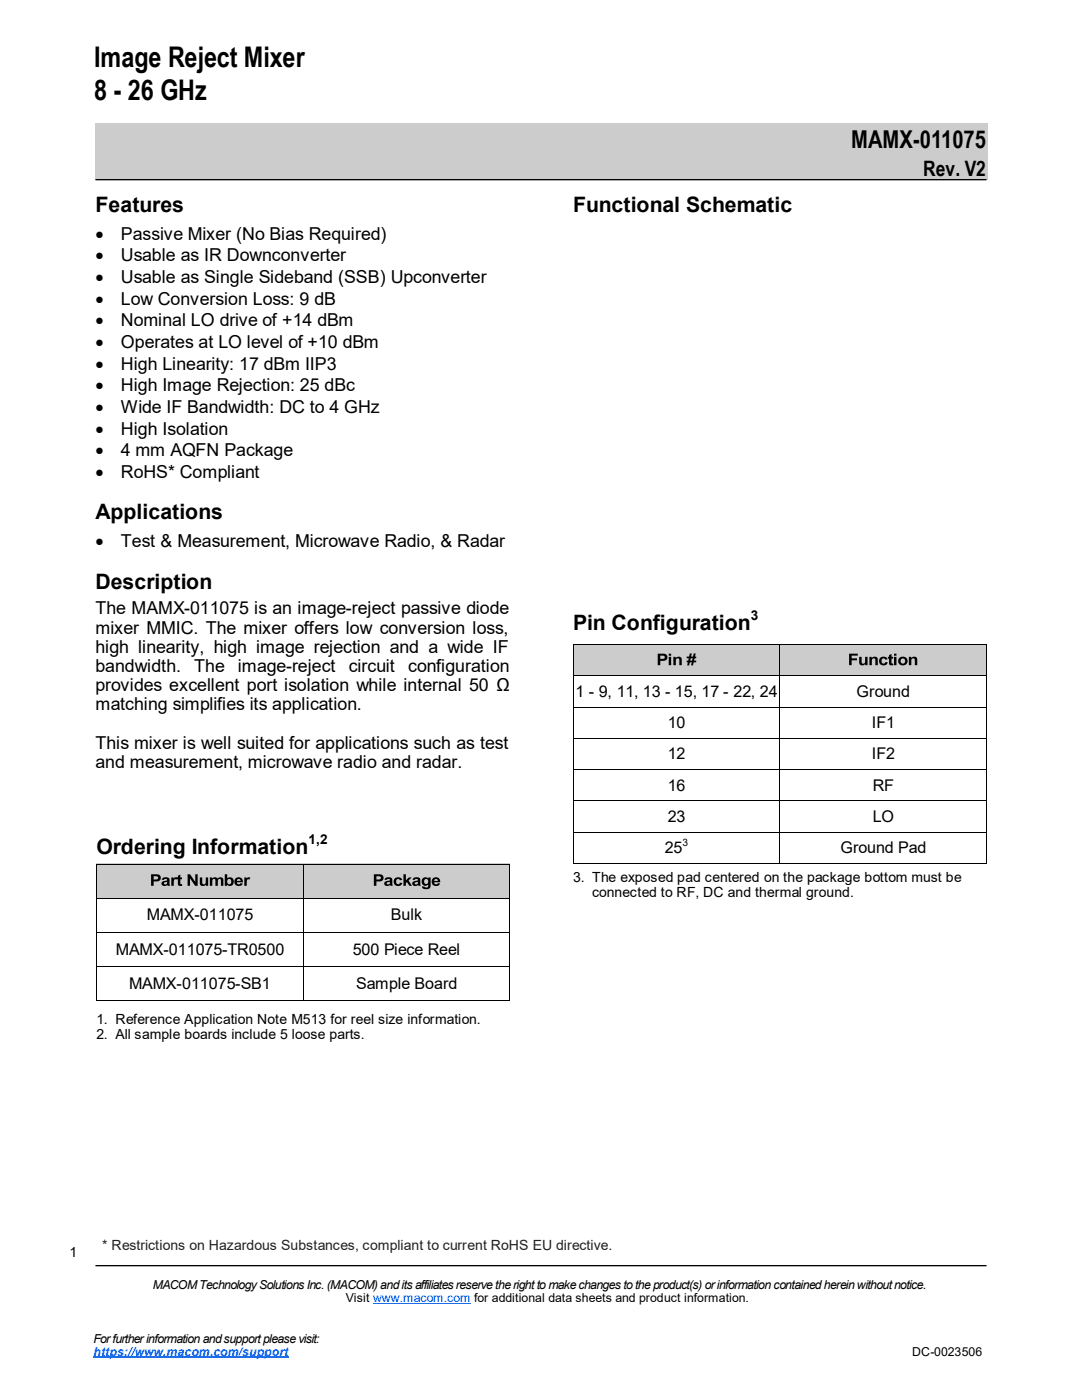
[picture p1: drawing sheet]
<svg xmlns="http://www.w3.org/2000/svg" width="216mm" height="279mm" viewBox="0 0 216 279" stroke-linecap="round" stroke-linejoin="round" font-family="sans-serif">
<defs><g id="words">
<g font-size="5.7">
<text x="18.8" y="13.4">Image Reject Mixer</text>
<text x="18.8" y="19.9">8 - 26 GHz</text>
</g>
<text font-size="4.9" x="169.8" y="29.5">MAMX-011075</text>
<g font-size="4.2">
<text x="184.2" y="35.1">Rev. V2</text>
<text x="19.1" y="42.3">Features</text>
<text x="114.3" y="42.3">Functional Schematic</text>
<text x="19.1" y="103.7">Applications</text>
<text x="19.1" y="117.5">Description</text>
<text x="114.3" y="125.7">Pin Configuration</text>
<text x="19.2" y="170.4">Ordering Information</text>
</g>
<g font-size="3.6">
<text x="19.1" y="47.9">•</text>
<text x="24.1" y="47.9">Passive Mixer (No Bias Required)</text>
<text x="19.1" y="52.2">•</text>
<text x="24.1" y="52.2">Usable as IR Downconverter</text>
<text x="19.1" y="56.5">•</text>
<text x="24.1" y="56.5">Usable as Single Sideband (SSB) Upconverter</text>
<text x="19.1" y="60.8">•</text>
<text x="19.1" y="65.1">•</text>
<text x="24.1" y="60.8">Low Conversion Loss: 9 dB</text>
<text x="24.1" y="65.1">Nominal LO drive of +14 dBm</text>
<text x="19.1" y="69.4">•</text>
<text x="24.1" y="69.4">Operates at LO level of +10 dBm</text>
<text x="19.1" y="73.8">•</text>
<text x="24.1" y="73.8">High Linearity: 17 dBm IIP3</text>
<text x="19.1" y="78.1">•</text>
<text x="19.1" y="82.4">•</text>
<text x="24.1" y="78.1">High Image Rejection: 25 dBc</text>
<text x="24.1" y="82.4">Wide IF Bandwidth: DC to 4 GHz</text>
<text x="19.1" y="86.7">•</text>
<text x="24.1" y="86.7">High Isolation</text>
<text x="19.1" y="91">•</text>
<text x="19.1" y="95.4">•</text>
<text x="24.1" y="91">4 mm AQFN Package</text>
<text x="24.1" y="95.4">RoHS* Compliant</text>
<text x="19.1" y="109.3">•</text>
<text x="24.1" y="109.3">Test &amp; Measurement, Microwave Radio, &amp; Radar</text>
<text x="19.1" y="122.5">The MAMX-011075 is an image-reject passive diode</text>
<text x="19.1" y="126.4">mixer MMIC. The mixer offers low conversion loss,</text>
<text x="19.1" y="130.3">high linearity, high image rejection and a wide IF</text>
<text x="19.1" y="134.1">bandwidth.</text>
<text x="19.1" y="138">provides excellent port isolation while internal 50 Ω</text>
<text x="38.8" y="134.1">The</text>
<text x="47.5" y="134.1">image-reject</text>
<text x="69.6" y="134.1">circuit</text>
<text x="81.5" y="134.1">configuration</text>
<text x="19.1" y="141.8">matching simplifies its application.</text>
<text x="19.1" y="149.5">This mixer is well suited for applications such as test</text>
<text x="19.1" y="153.3">and measurement, microwave radio and radar.</text>
</g>
<g font-size="3.2">
<text x="114.9" y="139.1">1 - 9, 11, 13 - 15, 17 - 22, 24</text>
<text x="170.9" y="139.1">Ground</text>
<text x="133.2" y="145.2">10</text>
<text x="174" y="145.2">IF1</text>
<text x="133.2" y="151.5">12</text>
<text x="174" y="151.5">IF2</text>
<text x="133.2" y="157.8">16</text>
<text x="174.1" y="157.8">RF</text>
<text x="133.2" y="164">23</text>
<text x="174.1" y="164">LO</text>
<text x="132.6" y="170.2">25</text>
<text x="167.7" y="170.2">Ground Pad</text>
<text x="29.3" y="183.7">MAMX-011075</text>
<text x="78" y="183.7">Bulk</text>
<text x="23.1" y="190.5">MAMX-011075-TR0500</text>
<text x="70.4" y="190.5">500 Piece Reel</text>
<text x="25.7" y="197.3">MAMX-011075-SB1</text>
<text x="71.1" y="197.3">Sample Board</text>
</g>
<g font-size="2.8">
<text x="114.3" y="176">3. The exposed pad centered on the package bottom must be</text>
<text x="118.2" y="179">connected to RF, DC and thermal ground.</text>
<text x="19.2" y="204.3">1. Reference Application Note M513 for reel size information.</text>
<text x="19.2" y="207.3">2. All sample boards include 5 loose parts.</text>
<text x="14" y="250.6">1</text>
</g>
<text font-size="2.8" fill="#231f20" x="20.4" y="249.4">* Restrictions on Hazardous Substances, compliant to current RoHS EU directive.</text>
<g font-size="2.7">
<text x="149.8" y="123.7">3</text>
<text x="61.6" y="168.5">1,2</text>
</g>
<g font-size="2.5">
<text x="30.5" y="257.2">MACOM Technology Solutions Inc. (MACOM) and its affiliates reserve the right to make changes to the product(s) or informationcontained herein without notice.</text>
<text x="69" y="259.9">Visit www.macom.com for additional data sheets and product information.</text>
<text x="18.6" y="268">For further information and support please visit:</text>
<text x="182" y="270.6">DC-0023506</text>
</g>
<text font-size="2.5" fill="#06f" x="18.6" y="270.6">https://www.macom.com/support</text>
<text font-size="2" x="136.2" y="168.8">3</text>
</g></defs>
<path d="M19 252.6h177.8" fill="none" stroke="#000" stroke-width=".26"/>
<path d="M6.9 247.3h9.5v6.3h-9.5z" fill-rule="evenodd" fill="#fff"/>
<path d="M19 24.7h178.1v11.3h-178.1z" fill-rule="evenodd" fill="#ccc"/>
<path d="M19 35.9h177.8" fill="none" stroke="#000" stroke-width=".26"/>
<path d="M74.4 260.2h19.5" fill="none" stroke="#06f" stroke-width=".2"/>
<path d="M18.6 270.9h39" fill="none" stroke="#06f" stroke-width=".25"/>
<path d="M114.3 173h82.5v7.1h-82.5z" fill-rule="evenodd" fill="#fff"/>
<path d="M114.3 128.6h41.3v6.3h-41.3z" fill-rule="evenodd" fill="#ccc"/>
<path d="M131.2 130.5h.9a.79 .79 0 0 1 1.1 .7 .79 .79 0 0 1-1.1 .7h-.4v.9h-.5zM131.7 130.8v.7h.6a.33 .33 0 0 0 .4-.4 .33 .33 0 0 0-.5-.3zM133.4 130.5h.5v.4h-.5zM133.4 131.1h.5v1.7h-.5zM134.4 131.1h.4v.2a.66 .66 0 0 1 .8-.3 .66 .66 0 0 1 .4 .7v1.1h-.4l-.1-1.1a.35 .35 0 0 0-.3-.3 .35 .35 0 0 0-.3 .4l-.1 1h-.4zM137 131h.5l.2-.6h.3l-.1 .6h.4l.1-.6h.4l-.1 .6h.2v.4h-.3l-.1 .4h.4v.4h-.5l-.1 .6h-.4l.1-.6h-.4l-.1 .6h-.4l.2-.6h-.3v-.4h.3l.1-.4h-.4zM137.8 131.4l-.1 .4h.4l.1-.4z" fill="#000"/>
<path d="M155.6 128.6h41.2v6.3h-41.2z" fill-rule="evenodd" fill="#ccc"/>
<path d="M169.4 130.5h1.8v.3h-1.3v.6h1.1v.4h-1.1v1h-.5zM171.4 131.1h.5v1a.4 .4 0 0 0 .6 .3 .4 .4 0 0 0 .1-.6v-.7h.5v1.7h-.4v-.3a.66 .66 0 0 1-.8 .3 .66 .66 0 0 1-.5-.7zM173.5 131.1h.4v.2a.66 .66 0 0 1 .8-.3 .66 .66 0 0 1 .5 .7v1.1h-.5v-1.1a.35 .35 0 0 0-.4-.3 .35 .35 0 0 0-.3 .4v1h-.5zM175.6 131.3a.92 .92 0 0 1 1.5 .3l-.5 .1-.1-.2a.46 .46 0 0 0-.6 .4 .46 .46 0 0 0 .7 .4l.1-.2 .4 .1a.9 .9 0 0 1-1.3 .5 .9 .9 0 0 1-.2-1.4zM177.4 130.8l.5-.3v.6h.3v.3h-.3v.9l.1 .1h.2l.1 .3a.54 .54 0 0 1-.7 .1 .54 .54 0 0 1-.2-.6v-.8h-.2v-.3h.2zM178.4 130.5h.5v.4h-.5zM178.4 131.1h.5v1.7h-.5zM179.2 131.9a.9 .9 0 0 1 1.8 0 .9 .9 0 0 1-1.8 0zM179.7 131.9a.5 .5 0 0 0 1 0 .5 .5 0 0 0-1 0zM181.4 131.1h.4v.2a.66 .66 0 0 1 .8-.3 .66 .66 0 0 1 .4 .7v1.1h-.5v-1.1a.35 .35 0 0 0-.3-.3 .35 .35 0 0 0-.4 .4v1h-.4z" fill="#000"/>
<path d="M114.3 128.7h82.5M114.4 128.6v43.7M114.4 134.9h82.4M155.6 128.7v43.6M196.8 128.6v43.7M114.4 141.1h82.4M114.4 147.4h82.4M114.4 153.6h82.4M114.4 159.8h82.4M114.3 172.3h82.5M114.4 166.1h82.4" fill="none" stroke="#000" stroke-width=".2"/>
<path d="M19.5 245.9h117.7v5.8h-117.7z" fill-rule="evenodd" fill="#fff"/>
<path d="M19.3 172.4h41.2v6.8h-41.2z" fill-rule="evenodd" fill="#ccc"/>
<path d="M30.1 174.5h.9a.79 .79 0 0 1 1.1 .7 .79 .79 0 0 1-1.1 .7h-.3v.9h-.6zM30.7 174.9v.6h.5a.33 .33 0 0 0 .4-.3 .33 .33 0 0 0-.5-.3zM32.4 175.3a.95 .95 0 0 1 1.4 .2l.1 1.3h-.4l-.1-.2a.58 .58 0 0 1-.9 .2 .58 .58 0 0 1 0-.9l.9-.2a.33 .33 0 0 0-.3-.3 .33 .33 0 0 0-.4 .2h-.4zM32.7 176.2a.34 .34 0 0 0 .5 .3 .34 .34 0 0 0 .2-.5zM34.2 175.1h.4v.3l.3-.3 .5 .1-.2 .3a.37 .37 0 0 0-.4 .1 .37 .37 0 0 0-.1 .4v.8h-.5zM35.5 174.8l.5-.3v.6h.3v.4h-.3v.8l.1 .2 .2-.1 .1 .4a.54 .54 0 0 1-.7 0 .54 .54 0 0 1-.2-.6v-.7h-.2v-.4h.2zM37.4 174.5h.5l1.1 1.5v-1.5h.4v2.3h-.5l-1-1.5v1.5h-.5zM39.9 175.1h.5v1.1a.4 .4 0 0 0 .5 .2 .4 .4 0 0 0 .2-.6v-.7h.4v1.7h-.4v-.3a.66 .66 0 0 1-.8 .3 .66 .66 0 0 1-.4-.6zM41.9 175.1h.4v.2l.4-.2h.4l.3 .2a.63 .63 0 0 1 .7-.2 .63 .63 0 0 1 .5 .6v1.1h-.5v-1.2a.31 .31 0 0 0-.4-.2 .31 .31 0 0 0-.2 .4v1h-.5v-1.1a.31 .31 0 0 0-.4-.3 .31 .31 0 0 0-.2 .4v1h-.5zM44.9 174.5h.4v.8a.8 .8 0 0 1 1.1 .1 .8 .8 0 0 1 0 1.1 .8 .8 0 0 1-1.1 0v.3h-.4zM45.5 175.5a.47 .47 0 0 0-.1 .8 .47 .47 0 0 0 .7-.1 .47 .47 0 0 0 0-.6 .47 .47 0 0 0-.6-.1zM47 175.3a.88 .88 0 0 1 1-.1 .88 .88 0 0 1 .5 .9h-1.2a.37 .37 0 0 0 .2 .4 .37 .37 0 0 0 .5-.2h.5a.9 .9 0 0 1-1.4 .4 .9 .9 0 0 1-.1-1.4zM47.4 175.5l-.1 .3h.7l-.2-.4zM48.7 175.1h.5v.3l.3-.3 .4 .1-.1 .3a.37 .37 0 0 0-.5 .1 .37 .37 0 0 0-.1 .4v.8h-.5z" fill="#000"/>
<path d="M60.5 172.4h41.3v6.8h-41.3z" fill-rule="evenodd" fill="#ccc"/>
<path d="M74.6 174.5h.8a.79 .79 0 0 1 1.1 .7 .79 .79 0 0 1-1.1 .7h-.3v.9h-.5zM75.1 174.9v.6h.5a.33 .33 0 0 0 .4-.3 .33 .33 0 0 0-.4-.3zM76.9 175.3a.95 .95 0 0 1 1.4 .2l.1 1.3h-.5l-.1-.2a.58 .58 0 0 1-.8 .2 .58 .58 0 0 1-.1-.9l.9-.2a.33 .33 0 0 0-.3-.3 .33 .33 0 0 0-.3 .2h-.5zM77.2 176.2a.34 .34 0 0 0 .4 .3 .34 .34 0 0 0 .2-.5zM78.8 175.3a.92 .92 0 0 1 1.5 .3l-.5 .1-.1-.2a.46 .46 0 0 0-.7 .5 .46 .46 0 0 0 .8 .3v-.2l.5 .1a.9 .9 0 0 1-1.3 .5 .9 .9 0 0 1-.2-1.4zM80.5 174.5h.5v1.2l.6-.6h.6l-.7 .6 .7 1.1h-.5l-.5-.8-.2 .3v.5h-.5zM82.4 175.3a.95 .95 0 0 1 1.5 .2l.1 1.3h-.5l-.1-.2a.58 .58 0 0 1-.8 .2 .58 .58 0 0 1-.1-.9l.9-.2a.33 .33 0 0 0-.3-.3 .33 .33 0 0 0-.4 .2h-.4zM82.8 176.2a.34 .34 0 0 0 .4 .3 .34 .34 0 0 0 .2-.5zM84.4 175.3l.5-.2 .6 .2v-.2h.4v1.5a.89 .89 0 0 1-.7 .9 .89 .89 0 0 1-1-.6l.6 .1a.37 .37 0 0 0 .4 .1 .37 .37 0 0 0 .2-.3v-.3a.81 .81 0 0 1-1.1 0 .81 .81 0 0 1 .1-1.2zM84.7 175.5a.47 .47 0 0 0 0 .8 .47 .47 0 0 0 .7-.2v-.2a.42 .42 0 0 0-.2-.4 .42 .42 0 0 0-.5 0zM86.4 175.3a.88 .88 0 0 1 1-.1 .88 .88 0 0 1 .4 .9h-1.2a.37 .37 0 0 0 .3 .4 .37 .37 0 0 0 .4-.2h.5a.9 .9 0 0 1-1.3 .4 .9 .9 0 0 1-.1-1.4zM86.7 175.5l-.1 .3h.8l-.3-.4z" fill="#000"/>
<path d="M19.3 172.5h82.5M19.3 172.4v27.2M19.3 179.3h82.4M60.6 172.5v27.1M101.7 172.4v27.2M19.3 199.6h82.5M19.3 186.2h82.4M19.3 192.9h82.4" fill="none" stroke="#000" stroke-width=".2"/>
<use href="#words"/>
</svg>
